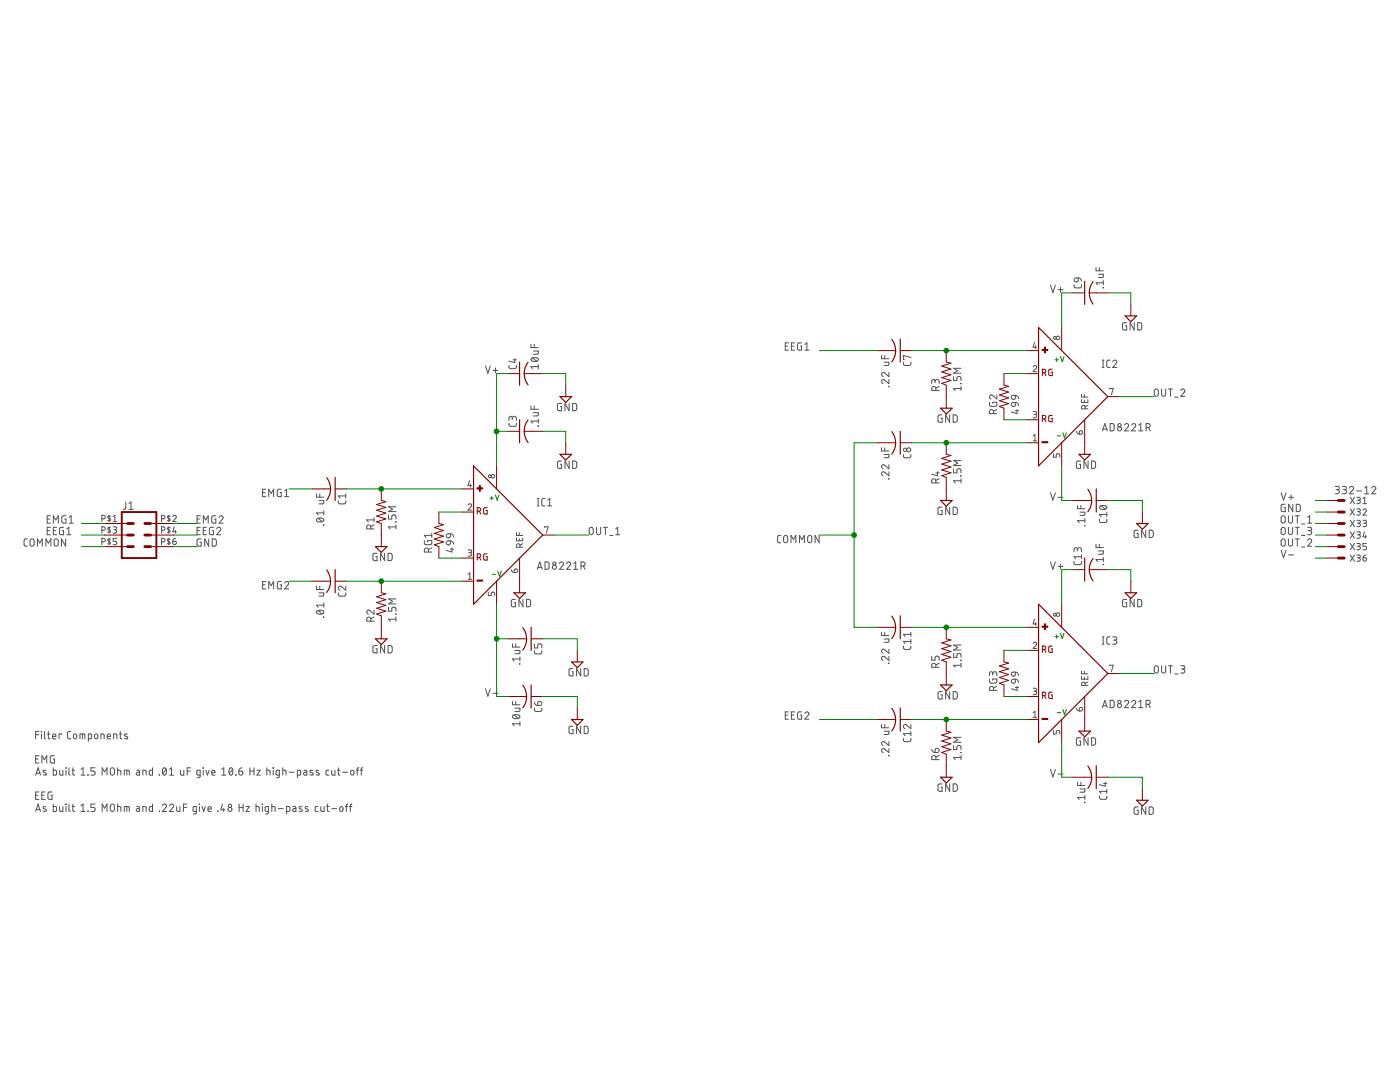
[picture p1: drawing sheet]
<svg xmlns="http://www.w3.org/2000/svg" width="279mm" height="216mm" viewBox="0 0 279 216" stroke-linecap="round" stroke-linejoin="round" font-family="sans-serif">
<g fill="none" stroke="#505050" stroke-width=".2">
<path d="M209.6 56.9l.5 1.5 .5-1.5M211.2 57.8h.9M211.6 57.3v1M214.4 56.8v.5l.3 .1h.9l.2-.1v-.5M214.5 55.6l.7-.1v.4a.41 .41 0 0 1-.6 .3 .41 .41 0 0 1-.1-.6zM215.2 55.5l.5 .2 .1 .4M218.7 53.4v.6h1.5M219.2 54.7h1l-.1 .6-.9 .1M219.4 53.4v.6M220.1 57.4h.1zM220.2 56v.8M220.2 56.4h-1.5l.4 .4"/>
<path d="M96.9 73l.5 1.5 .5-1.5M98.4 73.9h1M98.9 73.4v1M101.6 72.9v.5l.3 .2 .9-.1 .2-.1 .1-.5M102.4 71.8h.7M102.7 71.6v.8l-1.1-.3M106 68.7v.7h1.4M106 71.6a.97 .97 0 0 1 1.4 .1 .88 .88 0 0 1-1.4 0zM106.3 71.4l.8 .7M106.4 70h1v.5l-.1 .2h-.9M106.6 68.7v.7M107.4 72.7v.9"/>
<path d="M107.4 73.2h-1.4l.3 .4M156.7 69.1h.5M157.4 68.4h-.7v1.5h.7M157.9 69.1h.5M158.6 68.4h-.7v1.5h.7M160 68.4h-.6l-.2 .2v1l.2 .2 .6 .1v-.8h-.3M160.6 69.9h.8M160.6 68.7l.4-.3v1.5M175.9 70.9v.7h1.5M176.4 72.3h1l-.2 .6h-.8M176.6 70.9v.7M177.3 77.1l.1 .1z"/>
<path d="M177.4 75.7v.9l-.8-.7a.4 .4 0 0 0-.7 .1 .4 .4 0 0 0 .4 .6M177.4 74.3v.8l-.8-.7a.4 .4 0 0 0-.7 .2 .4 .4 0 0 0 .4 .5M180.3 72.3v.4l.3 .2h1l.1-.2 .1-.4M181.8 71.4l-1.5-.5v.9h.2M186.6 76.1a.41 .41 0 0 1 .4-.4 .41 .41 0 0 1 .4 .4v.4M186.6 76.4v-.5l-.4-.2-.2 .2-.1 .6M186.8 77.9v-.4a.41 .41 0 0 0-.4-.4 .41 .41 0 0 0-.5 .4v.4h1.5M187.4 77.1l-.6 .3M190.3 75.1v.8h.7v-.4a.42 .42 0 0 1 .4-.4 .42 .42 0 0 1 .4 .4v.4M191.7 76.5l.1 .1zM191.8 77.5h-1.5l.3 .4M191.8 77.1v.8"/>
<path d="M191.8 73.5h-1.5l.8 .5-.8 .5h1.5M198.9 78.8v.8l-.8-.7a.4 .4 0 0 0-.6 .1 .4 .4 0 0 0 .3 .6M201.9 79l.7-.1v.5a.41 .41 0 0 1-.6 .2 .41 .41 0 0 1-.1-.6zM202.6 78.9l.4 .1 .3 .5M206.2 73.2a.35 .35 0 0 1 .5-.3 .35 .35 0 0 1 .1 .6l-.6 .7h.7M206.5 68.3l-.3 1h.7M206.7 69v.6M215.8 79.7v.6h1.3v-.6M215.8 78.7v.5h1.3M216.4 78.7v.5M216.4 79.9v.4M220 73.3h.3"/>
<path d="M220 71.9h.3M220.2 71.9v1.4M221.5 77.6v-.1h.7l-.4 1.3M221.5 71.9h-.4l-.2 .3v.9l.2 .2h.4M222.1 72.2a.41 .41 0 0 1 .5-.3 .41 .41 0 0 1 .2 .6l-.7 .8h.8M224.9 64.4h-.7l-.2 .2v.9l.2 .3h.7v-.8h-.3M226.4 64.4v1.4l-.9-1.4v1.4M227.1 64.4h.5l.2 .2v1l-.2 .2h-.5zM230.5 77.7l.3-.1 .3 .1 .1 1a.41 .41 0 0 1-.4 .4 .41 .41 0 0 1-.4-.4zM231.8 77.6v1.1a.41 .41 0 0 0 .4 .4 .41 .41 0 0 0 .4-.4v-1.1M233.2 77.6h.8M233.6 77.6v1.5"/>
<path d="M234.4 79.2h.7M235.6 77.9a.41 .41 0 0 1 .6-.3 .41 .41 0 0 1 .1 .7l-.7 .8h.9M52.4 98.3h.5M53.1 97.6h-.7v1.5h.7M53.6 99.1v-1.5l.5 .8 .5-.8v1.5M56.1 97.6h-.5l-.2 .2-.1 1 .2 .3h.6v-.8h-.2M56.8 98l.4-.4v1.5M56.8 99.1h.8M63.2 98.6v.6h1.4M63.6 99.9h1v.6h-1M63.8 98.6v.6M67.5 99.9v.5l.4 .1h.9l.2-.1v-.5"/>
<path d="M69 98.6v.8M69 99h-1.5l.4 .4M93.7 95.9l-.3 1h.7M93.9 96.6v.6M101.6 84.4v.5l.3 .2 .9-.1 .2-.1 .1-.5M102.2 83.5a.41 .41 0 0 1 .4-.4 .41 .41 0 0 1 .5 .4v.4M102.2 83.7v-.5l-.4-.1-.2 .1v.7M106 81v.7h1.4M106.4 82.3h1v.5l-.1 .2h-.9M106.6 81v.7M107.2 99.5h.3M107.4 85v.1z"/>
<path d="M107.4 99.5v1.4M107.4 83.6v.8M107.4 84h-1.4l.3 .4M108.8 99.5h-.5l-.2 .3v.9l.2 .2h.5M109.3 99.8l.4-.3v1.4M112.1 92h-.6l-.2 .3v1l.3 .2h.5v-.9h-.3M112.1 80.5h-.6l-.2 .2v.9l.2 .3 .6 .1v-.9h-.3M113.6 80.5v1.5l-.8-1.5v1.5M113.6 92v1.5l-.8-1.5v1.5M114.3 92h.6l.2 .2v.8l-.2 .4-.6 .1zM114.3 80.5h.6l.2 .2v.9l-.2 .3-.6 .1zM175.9 89.3v.7h1.5"/>
<path d="M176.4 90.7h1l-.1 .6h-.9M176.6 89.3v.7M177.3 95.5l.1 .1zM177.4 94.1v.9l-.8-.7a.4 .4 0 0 0-.7 .1 .4 .4 0 0 0 .4 .6M177.4 92.7v.8l-.8-.6a.39 .39 0 0 0-.7 .1 .39 .39 0 0 0 .4 .5M180.3 90.7v.4l.3 .3 1-.1 .1-.2 .1-.4M186.8 96.4v-.5a.41 .41 0 0 0-.4-.4 .41 .41 0 0 0-.5 .4v.5h1.5M186.8 94.4h.6M187.1 94.1v.8l-1.2-.3M187.4 95.5l-.6 .3M188 82.8h-.6l-.2 .2v.9l.2 .3 .6 .1v-.9h-.2M189.5 82.8v1.5l-.8-1.5v1.5"/>
<path d="M190.2 82.8h.6l.2 .2 .1 .8-.3 .4-.6 .1zM190.3 93.5v.9h.7v-.5a.42 .42 0 0 1 .4-.4 .42 .42 0 0 1 .4 .4v.5M191.7 94.9l.1 .1zM191.8 95.5v.9M191.8 95.9h-1.5l.3 .5M191.8 91.9h-1.5l.8 .5-.8 .5h1.5M197.5 80.3v.6l.2 .1 .9 .1 .3-.2v-.6h-.8v.2M198.3 82.5v-.4a.41 .41 0 0 0-.4-.4 .41 .41 0 0 0-.4 .4v.4h1.4M198.9 81.7l-.6 .3M201.9 80.4l.7-.1v.5a.41 .41 0 0 1-.6 .3 .41 .41 0 0 1-.1-.7zM202.6 80.3l.6 .3 .1 .4M202.6 82h.7"/>
<path d="M203 81.7v.8l-1.2-.3M206.2 82.1h.5l.2 .2-.2 .3-.4 .1M206.2 87l.3-.3v1.3M206.2 88h.7M206.5 82.7a.35 .35 0 0 1 .4 .3 .35 .35 0 0 1-.4 .4h-.3M209.6 98.3l.5 1.5 .5-1.5M210.2 90.5v.7h.6v-.4a.36 .36 0 0 1 .3-.3 .36 .36 0 0 1 .4 .3v.4M211.2 99.2h.9M214.8 86.1l.3 .4 .3 .1M215.5 86a.36 .36 0 0 1 .6 .1 .36 .36 0 0 1-.3 .5h-.4zM215.6 92h-.6l-.2 .2v.9l.2 .3 .6 .1v-.9h-.2M216.6 81.6v-.4a.36 .36 0 0 0-.4-.3 .36 .36 0 0 0-.4 .3v.4h1.3"/>
<path d="M217.1 80.9l-.5 .3M217.1 92v1.5l-.8-1.5v1.5M217.8 92h.6l.2 .2v1l-.2 .2-.6 .1zM220 86l.5-1.5 .5 1.5M220.1 85.6h.8M221.6 84.5h.5l.2 .3v.9l-.2 .3h-.5zM224.4 84.8a.41 .41 0 0 1 .6-.3 .41 .41 0 0 1 .1 .7l-.7 .8h.8M225.8 84.8a.4 .4 0 0 1 .6-.3 .4 .4 0 0 1 .1 .7l-.7 .8h.9M227.2 86h.9M227.2 84.8l.5-.3v1.5M228.7 85.3h.4a.4 .4 0 0 0 .5-.4 .4 .4 0 0 0-.5-.4h-.4v1.5M229.2 85.3l.4 .7"/>
<path d="M255.7 98.3l.5 1.5 .4-1.5M257.2 99.2h1M257.7 98.7v1M266.5 97l.6 .1 .2 .2-.2 .4h-.4M266.9 97.7a.41 .41 0 0 1 .4 .4 .41 .41 0 0 1-.4 .4h-.4M267.9 97l.6 .1 .2 .2-.2 .4h-.4M268.3 97.7a.41 .41 0 0 1 .4 .4 .41 .41 0 0 1-.4 .4h-.4M269.3 97.4a.4 .4 0 0 1 .6-.3 .4 .4 0 0 1 .1 .6l-.7 .8h.8M269.5 99.2l.8 1.3M270.3 99.2l-.8 1.3M270.7 98h1M270.8 99.2l.5 .1 .2 .1-.1 .3-.5 .1"/>
<path d="M271.1 99.8a.35 .35 0 0 1 .4 .4 .35 .35 0 0 1-.4 .3h-.3M272 99.5l.4-.3v1.3M272.3 98.5h.9M272.3 97.4l.5-.4v1.5M273.7 97.4a.4 .4 0 0 1 .6-.3 .4 .4 0 0 1 .1 .6l-.7 .8h.9M5.5 107.5h-.5l-.2 .3v1l.2 .2h.5M6.1 107.7l.3-.2 .3 .2 .1 .9a.41 .41 0 0 1-.4 .4 .41 .41 0 0 1-.4-.4zM7.5 109v-1.5l.5 .9 .4-.9v1.5M9.2 109v-1.5l.5 .9 .5-.9v1.5M9.4 103.6h.5M9.4 105.9h.5M10.1 102.9h-.7v1.5h.7"/>
<path d="M10.1 105.2h-.7v1.5h.7M10.6 104.4v-1.5l.5 .8 .5-.8v1.5M10.6 105.9h.5M10.9 107.7l.3-.2 .3 .2 .1 .9a.4 .4 0 0 1-.4 .4 .4 .4 0 0 1-.4-.4zM11.3 105.2h-.7v1.5h.7M12.7 105.2h-.6l-.2 .2v1l.2 .3h.6v-.8h-.3M13.1 107.5v1.5l-.8-1.5v1.5M13.2 102.9h-.5l-.3 .2-.1 1 .3 .3h.6v-.8h-.3M13.3 106.7h.8M13.3 105.6l.4-.4v1.5M13.8 104.4h.8M13.8 103.3l.4-.4v1.5"/>
<path d="M20.3 103.5h.4a.35 .35 0 0 0 .3-.3 .35 .35 0 0 0-.3-.4h-.4v1.3M20.3 105.8h.4a.35 .35 0 0 0 .3-.3 .35 .35 0 0 0-.3-.4h-.4v1.3M20.3 108.1h.4a.35 .35 0 0 0 .3-.3 .35 .35 0 0 0-.3-.4h-.4v1.3M21.8 102.8v1.3M21.8 105.1v1.3M21.8 107.4v1.3M22.1 103h-.4l-.2 .2 .4 .3 .1 .3-.1 .1h-.4M22.1 105.3h-.4l-.2 .2 .4 .4 .1 .2-.5 .1M22.1 107.6l-.6 .1v.2l.6 .4-.2 .2h-.4M22.6 105.1h.4l.3 .2-.2 .4h-.4M22.6 104.1h.7M22.6 103.1l.3-.3v1.3"/>
<path d="M22.9 105.7a.35 .35 0 0 1 .4 .3 .35 .35 0 0 1-.4 .4h-.3M23.3 107.4h-.7v.6h.4a.36 .36 0 0 1 .3 .3 .36 .36 0 0 1-.3 .4h-.4M25.1 100.2v1.2l-.5 .2M25.7 101.6h.9M25.7 100.5l.4-.3v1.4M32.2 108.1h.4a.35 .35 0 0 0 .3-.3 .35 .35 0 0 0-.3-.4h-.4v1.3M32.2 105.8h.4a.35 .35 0 0 0 .3-.3 .35 .35 0 0 0-.3-.4h-.4v1.3M32.2 103.5h.4a.35 .35 0 0 0 .3-.3 .35 .35 0 0 0-.3-.4h-.4v1.3M33.7 102.8v1.3M33.7 105.1v1.3M33.7 107.4v1.3M34 107.6l-.6 .1v.2l.5 .3 .1 .2-.2 .1h-.4"/>
<path d="M34 105.3h-.4l-.2 .2 .5 .4 .1 .2-.6 .1M34 103h-.4l-.2 .1 .6 .7-.2 .1h-.4M34.5 108h.4a.35 .35 0 0 1 .3 .4 .35 .35 0 0 1-.4 .3 .35 .35 0 0 1-.3-.4zM34.5 103.1a.35 .35 0 0 1 .5-.3 .35 .35 0 0 1 .1 .6l-.6 .7h.7M34.8 105.1l-.3 1h.7M35 105.8v.6M35.1 107.4l-.4 .1-.2 .5M39.3 103.6h.5M39.3 105.9h.5M40 102.9h-.7v1.5h.7M40 105.2h-.7v1.5h.7M40.2 107.5h-.7l-.2 .2v1l.2 .3h.7v-.8h-.3"/>
<path d="M40.6 105.9h.4M40.6 104.4v-1.5l.5 .8 .5-.8v1.5M41.2 105.2h-.6v1.5h.6M41.7 107.5v1.5l-.8-1.5v1.5M42.4 107.5h.5l.2 .3 .1 .8-.3 .4h-.5zM42.6 105.2h-.6l-.2 .2v1l.2 .3h.6v-.8h-.2M43.1 102.9h-.5l-.3 .2-.1 1 .3 .3h.6v-.8h-.3M43.2 105.6a.41 .41 0 0 1 .6-.4 .41 .41 0 0 1 .1 .7l-.7 .8h.9M43.7 103.3a.39 .39 0 0 1 .6-.4 .39 .39 0 0 1 .1 .7l-.7 .8h.8M52.4 116.7h.5M53.1 116h-.7v1.5h.7M53.6 117.5v-1.5l.5 .9 .5-.9v1.5"/>
<path d="M56.1 116l-.6 .1-.1 .1-.1 1 .2 .3h.6v-.8h-.2M56.8 116.4a.41 .41 0 0 1 .6-.4 .41 .41 0 0 1 .1 .7l-.7 .8h.8M63.2 117v.6h1.4M63.2 103.5a.93 .93 0 0 1 1.4 .3 .86 .86 0 0 1-1.4 0zM63.5 103.4l.8 .7M63.6 118.3h1l-.1 .6-.9 .1M63.8 117v.6M64.5 104.7l.1 .1zM64.6 101.9v.8M64.6 102.3h-1.4l.3 .4M67.5 118.3v.5l.4 .2 .9-.1 .2-.1v-.5M69 117v.8l-.8-.7a.4 .4 0 0 0-.7 .1 .4 .4 0 0 0 .4 .6"/>
<path d="M74 105.5v-.4a.4 .4 0 0 0-.4-.4 .4 .4 0 0 0-.4 .4v.4h1.5M74.7 104.7l-.7 .4M74.7 103.7h-1.5l.3 .4M74.7 103.3v.8M75.2 110.4h-.6l-.1 .2-.1 .9 .2 .3 .6 .1v-.8h-.2M76.8 110.4v1.5l-.9-1.5v1.5M77.4 110.4h.6l.2 .3 .1 .8-.3 .3-.6 .1zM77.5 102.7v.9h.7v-.5a.42 .42 0 0 1 .4-.4 .42 .42 0 0 1 .4 .4v.5M78.9 104.1l.1 .1zM79 105.1h-1.5l.4 .4M79 104.7v.8M79 101.1h-1.5l.9 .5-.9 .5h1.5"/>
<path d="M79 119.5h-1.5l.9 .5-.9 .5h1.5M84.7 107.9v.5l.2 .3h.9l.3-.2 .1-.6h-.9v.2M85.5 110.2v-.5a.41 .41 0 0 0-.4-.4 .41 .41 0 0 0-.4 .4v.5h1.5M86.2 109.3l-.7 .4M86.2 106.4v.8M86.2 106.8h-1.5l.3 .4M89.2 108l.7-.1v.5a.41 .41 0 0 1-.6 .3 .41 .41 0 0 1-.1-.7zM89.2 106.6l.7-.1v.5a.41 .41 0 0 1-.6 .3 .41 .41 0 0 1-.1-.7zM89.9 107.9l.5 .3 .1 .4M89.9 106.5l.5 .3 .1 .3M89.9 109.6h.6M90.2 109.3v.9l-1.2-.4"/>
<path d="M93.4 100.8a.35 .35 0 0 1 .5-.3 .35 .35 0 0 1 .1 .6l-.6 .7h.7M93.4 109.7h.6l.1 .2-.1 .4h-.4M93.4 114.6l.4-.3v1.3M93.4 115.6h.7M93.8 110.3a.35 .35 0 0 1 .3 .3 .35 .35 0 0 1-.3 .4h-.4M97.5 118.2v.7h.5v-.5a.36 .36 0 0 1 .4-.3 .36 .36 0 0 1 .3 .3v.5M102.1 113.7l.2 .4 .3 .1M102.7 113.6a.36 .36 0 0 1 .6 .1 .36 .36 0 0 1-.3 .5h-.4zM102.9 119.6h-.6l-.2 .2-.1 1 .3 .3h.6v-.8h-.3M103.1 107.4v.5h1.2v-.5M103.1 106.3v.5h1.2M103.6 106.3v.5"/>
<path d="M103.6 107.5v.4M103.8 109.2v-.4a.35 .35 0 0 0-.4-.3 .35 .35 0 0 0-.3 .3v.4h1.2M104.3 108.5l-.5 .3M104.4 119.6v1.5l-.8-1.5v1.5M105.1 119.6h.5l.3 .3v.8l-.3 .4h-.5zM107.2 113.6l.5-1.5 .5 1.5M107.2 100.9h.3M107.4 113.2h.7M108.7 105.3v-.2h.7l-.4 1.3M108.8 112.1l.5 .1 .3 .2v.9l-.3 .3h-.5zM109.3 100.9h.8M111.7 112.5a.4 .4 0 0 1 .5-.4 .4 .4 0 0 1 .2 .7l-.7 .8h.8"/>
<path d="M113.1 112.5a.4 .4 0 0 1 .5-.4 .4 .4 0 0 1 .2 .7l-.7 .8h.8M114.5 113.6h.8M114.5 112.5l.4-.4v1.5M116 112.9h.4a.41 .41 0 0 0 .4-.4 .41 .41 0 0 0-.4-.4h-.4v1.5M116.4 112.9l.4 .7M117.7 105.3l.3-.1 .3 .1 .1 1a.41 .41 0 0 1-.4 .4 .41 .41 0 0 1-.4-.4zM119 105.2v1.1a.41 .41 0 0 0 .5 .4 .41 .41 0 0 0 .4-.4v-1.1M120.4 105.2h.8M120.8 105.2v1.5M121.7 106.8h.6M122.9 106.7h.8M122.9 105.6l.4-.4v1.5"/>
<path d="M155.9 106.8h-.5l-.2 .4v.9l.2 .2h.5M156.5 107l.3-.2 .3 .2 .1 .9a.41 .41 0 0 1-.4 .4 .41 .41 0 0 1-.4-.4zM157.9 108.3v-1.5l.4 .9 .5-.9v1.5M159.6 108.3v-1.5l.4 .9 .5-.9v1.5M161.3 107l.3-.2 .4 .3v.8a.41 .41 0 0 1-.4 .4 .41 .41 0 0 1-.4-.4zM163.5 106.8v1.5l-.8-1.5v1.5M188 101.2h-.6l-.2 .2v.9l.2 .3 .6 .1v-.8h-.2M189.5 101.2v1.5l-.8-1.5v1.5M190.2 101.2h.6l.2 .3 .1 .8-.3 .3-.6 .1zM209.6 112.1l.5 1.5 .5-1.5M211.2 113h.9M211.6 112.5v1"/>
<path d="M214.4 112v.5l.3 .2 .9-.1 .2-.1v-.5M215 109.7a.41 .41 0 0 1 .4-.4 .41 .41 0 0 1 .4 .4v.4M215 109.9v-.4l-.4-.2-.2 .3v.5M215.1 100.9v.6h1.4M215.5 102.2h1v.5l-.1 .1h-.9M215.7 100.9v.6M215.8 111.1h-1.4l.3 .4M215.8 110.7v.8M216.5 104.8v.1zM216.5 103.5v.8M216.5 103.9h-1.4l.3 .4M218.7 108.6v.7h1.5"/>
<path d="M219.2 109.9h1l-.2 .7h-.8M219.4 108.6v.7M219.4 103.6l.1 .5 .3 .2 .9-.1 .2-.1v-.5M219.5 101a.93 .93 0 0 1 1.4 .3 .88 .88 0 0 1-1.5 0zM219.8 100.9l.8 .7M220.1 112.6h.1M220.2 111.2v.9M220.2 111.7h-1.5l.4 .4M220.9 102.7h-1.5l.4 .4M220.9 102.3v.8M224.9 119.6h-.7l-.2 .2v1l.2 .3h.7v-.8h-.3M226.4 119.6v1.5l-.9-1.5v1.5"/>
<path d="M227.1 119.6h.5l.2 .3v.9l-.2 .3h-.5zM227.1 105.8h-.4l-.3 .2-.1 .9 .2 .4h.6v-.9h-.2M228.7 105.8v1.5l-.9-1.5v1.5M229.3 105.8h.6l.2 .2v1l-.2 .2-.6 .1zM255.7 109.8l.5 1.5 .4-1.5M255.8 103l.3-.1 .3 .1 .1 1a.41 .41 0 0 1-.4 .4 .41 .41 0 0 1-.4-.4zM255.8 107.7l.3-.2 .3 .2 .1 .9a.41 .41 0 0 1-.4 .4 .41 .41 0 0 1-.4-.4zM255.8 105.3l.3-.1 .3 .1 .1 1a.41 .41 0 0 1-.4 .4 .41 .41 0 0 1-.4-.4zM256.5 100.6h-.6l-.2 .2v1l.2 .3h.6v-.8h-.3M257.1 102.9v1.1a.41 .41 0 0 0 .4 .4 .41 .41 0 0 0 .5-.4v-1.1M257.1 107.5v1.1a.41 .41 0 0 0 .4 .4 .41 .41 0 0 0 .5-.4v-1.1M257.1 105.2v1.1a.41 .41 0 0 0 .4 .4 .41 .41 0 0 0 .5-.4v-1.1"/>
<path d="M257.2 110.7h1M258 100.6v1.5l-.8-1.5v1.5M258.5 107.5h.8M258.5 105.2h.8M258.5 102.9h.8M258.7 100.6h.5l.3 .3v.9l-.3 .3h-.5zM258.9 102.9v1.5M258.9 105.2v1.5M258.9 107.5v1.5M259.8 106.8h.6M259.8 104.6h.6M259.8 109.2h.6"/>
<path d="M261 107.8a.41 .41 0 0 1 .5-.3 .41 .41 0 0 1 .2 .7l-.7 .8h.8M261 105.2l.6 .1 .2 .2-.2 .4h-.5M261 104.4h.8M261 103.3l.4-.4v1.5M261.4 105.9a.41 .41 0 0 1 .4 .4 .41 .41 0 0 1-.4 .4h-.4M269.5 101.5l.8 1.3M269.5 103.8l.8 1.3M269.5 106.1l.8 1.3M269.5 108.4l.8 1.3M269.5 110.7l.8 1.3M270.3 101.5l-.8 1.3M270.3 103.8l-.8 1.3"/>
<path d="M270.3 106.1l-.8 1.3M270.3 108.4l-.8 1.3M270.3 110.7l-.8 1.3M270.8 101.5l.5 .1 .2 .1-.2 .4h-.4M270.8 103.8h.4l.3 .3-.2 .3h-.4M270.8 106.1l.5 .1 .2 .1-.1 .3-.5 .1M270.8 108.4l.5 .1 .2 .1-.2 .4h-.4M270.8 110.7l.5 .1 .2 .2-.2 .3h-.4M271.1 102.1a.35 .35 0 0 1 .4 .3 .35 .35 0 0 1-.4 .4h-.3M271.1 104.4a.35 .35 0 0 1 .4 .3 .35 .35 0 0 1-.4 .4h-.3M271.1 106.7a.35 .35 0 0 1 .4 .4 .35 .35 0 0 1-.4 .3h-.3M271.1 109a.36 .36 0 0 1 .4 .3 .36 .36 0 0 1-.4 .4h-.3"/>
<path d="M271.1 111.3a.35 .35 0 0 1 .4 .3 .35 .35 0 0 1-.4 .4h-.3M272 101.8a.34 .34 0 0 1 .5-.3 .34 .34 0 0 1 .1 .6l-.6 .7h.7M272 103.8l.6 .1 .1 .2-.1 .3h-.4M272 111.3h.4a.35 .35 0 0 1 .3 .4 .35 .35 0 0 1-.3 .3 .35 .35 0 0 1-.4-.3zM272 100.5h.7M272.3 106.1l-.3 1h.7M272.4 104.4a.35 .35 0 0 1 .3 .3 .35 .35 0 0 1-.3 .4h-.4M272.5 106.8v.6M272.6 110.7l-.5 .3-.1 .3M272.7 108.4h-.7v.6h.4a.37 .37 0 0 1 .3 .3 .37 .37 0 0 1-.3 .4h-.4M63.2 121.9a.95 .95 0 0 1 1.4 .3 .84 .84 0 0 1-1.4 0zM63.5 121.8l.8 .7"/>
<path d="M64.5 123.1l.1 .1zM64.6 120.3v.9M64.6 120.8h-1.4l.3 .4M74 124v-.5a.4 .4 0 0 0-.4-.4 .4 .4 0 0 0-.4 .4v.5h1.5M74.7 121.7v.9l-.8-.7a.41 .41 0 0 0-.7 .1 .41 .41 0 0 0 .3 .6M74.7 123.1l-.7 .4M75.2 128.8h-.4l-.3 .2-.1 1 .2 .3h.6v-.8h-.2M76.8 128.8v1.5l-.9-1.5v1.5M77.4 128.8h.6l.2 .3 .1 .8-.3 .4h-.6zM77.5 121.2v.8h.7v-.5a.42 .42 0 0 1 .4-.3 .42 .42 0 0 1 .4 .3v.5M78.9 122.5l.1 .1zM79 123.1v.9"/>
<path d="M79 123.5h-1.5l.4 .5M96.9 137.4l.5 1.5 .5-1.5M98.4 138.3h1M102.3 128.5v.6h1.5M102.3 140v.6h1.5M102.8 129.8h1l-.1 .6-.9 .1M102.9 128.5v.6M102.9 140v.6M103.7 132.4l.1 .1zM103.8 131.1v.8M103.8 131.5h-1.5l.3 .4M106.7 129.8v.5l.3 .2h.9l.2-.2v-.5"/>
<path d="M106.7 128.5v.8h.6v-.5a.41 .41 0 0 1 .4-.3 .41 .41 0 0 1 .4 .3v.5M114.4 133.4h-.7l-.1 .2v1l.1 .3h.7v-.8h-.3M115.9 133.4v1.5l-.8-1.5v1.5M116.6 133.4h.5l.3 .3v.9l-.3 .3h-.5zM175.9 126.2v.6h1.5M176.4 127.5h1l-.2 .6-.8 .1M176.6 126.2v.6M177.3 132.3l.1 .1zM177.4 131v.8l-.8-.7a.4 .4 0 0 0-.7 .1 .4 .4 0 0 0 .4 .6M177.4 129.5v.9l-.8-.7a.4 .4 0 0 0-.7 .1 .4 .4 0 0 0 .4 .6M180.3 128.9v.5l.3 .2h1l.1-.2 .1-.5M181.8 126.2v.8"/>
<path d="M181.8 127.6v.8M181.8 128h-1.5l.3 .4M181.8 126.6h-1.5l.3 .4M185.9 130.9v.8h.7v-.4a.42 .42 0 0 1 .4-.4 .42 .42 0 0 1 .4 .4v.4M186.8 133.2v-.4a.41 .41 0 0 0-.4-.5 .41 .41 0 0 0-.5 .5v.4h1.5M187.4 132.3l-.6 .4M188 138h-.6l-.2 .2v.9l.2 .4h.6v-.8h-.2M189.5 138v1.5l-.8-1.5v1.5M190.2 138h.6l.2 .3 .1 .8-.3 .3-.6 .1zM190.3 130.4v.8h.7v-.5a.42 .42 0 0 1 .4-.3 .42 .42 0 0 1 .4 .3v.5M191.7 131.7l.1 .1zM191.8 132.3v.9"/>
<path d="M191.8 132.8h-1.5l.3 .4M191.8 128.7h-1.5l.8 .5-.8 .5h1.5M197.5 135.5v.6l.2 .2h.9l.3-.2v-.6h-.8v.2M198.1 134.4a.41 .41 0 0 1 .4-.4 .41 .41 0 0 1 .4 .4v.4M198.1 134.7v-.5l-.4-.2-.2 .3v.5M198.3 137.8v-.4a.41 .41 0 0 0-.4-.5 .41 .41 0 0 0-.4 .5v.4h1.4M198.9 136.9l-.6 .4M201.9 135.6l.7-.1v.5a.41 .41 0 0 1-.6 .3 .41 .41 0 0 1-.1-.7zM201.9 134.2l.7-.1v.5a.41 .41 0 0 1-.6 .3 .41 .41 0 0 1-.1-.7zM202.6 135.5l.4 .2 .3 .5M202.6 134.1l.4 .1 .3 .6M202.6 137.2h.7"/>
<path d="M203 136.9v.9l-1.2-.4M206.2 128.4a.34 .34 0 0 1 .5-.2 .34 .34 0 0 1 .1 .5l-.6 .7h.7M206.2 137.3l.5 .1 .2 .2-.2 .3h-.4M206.5 123.5l-.3 1h.7M206.5 137.9a.35 .35 0 0 1 .4 .4 .35 .35 0 0 1-.4 .3h-.3M206.7 124.2v.6M215.8 135v.5h1.3v-.5M215.8 133.9v.6h1.3M216.4 133.9v.6M216.4 135.1v.4M216.6 136.8v-.3a.36 .36 0 0 0-.4-.4 .36 .36 0 0 0-.4 .4v.3h1.3M217.1 136.1l-.5 .3"/>
<path d="M220 128.5h.3M220 127.1h.3M220.2 127.1v1.4M221.5 132.9v-.2h.7l-.4 1.3M221.5 127.1h-.4l-.2 .3v1l.2 .1h.4M221.6 139.7l.5 .1 .2 .2v.9l-.2 .3h-.5zM222.1 127.1h.6l.2 .2-.2 .4h-.5M222.5 127.7a.4 .4 0 0 1 .4 .4 .4 .4 0 0 1-.4 .4h-.4M230.5 132.9l.3-.1 .3 .1 .1 1a.41 .41 0 0 1-.4 .4 .41 .41 0 0 1-.4-.4zM231.8 132.8v1.1a.41 .41 0 0 0 .4 .4 .41 .41 0 0 0 .4-.4v-1.1M233.2 132.8h.8M233.6 132.8v1.5"/>
<path d="M234.4 134.5h.7M235.6 132.8l.7 .1 .2 .2-.2 .4h-.5M236.1 133.5a.4 .4 0 0 1 .4 .4 .4 .4 0 0 1-.4 .4h-.5M7.1 146.6h.7M7.1 151.4h.5M7.1 154.7l.5-1.5 .5 1.5M7.1 158.7h.5M7.2 154.3h.8M7.8 145.9h-.7v1.5M7.8 150.8h-.7v1.5h.7M7.8 158h-.7v1.5h.7M8.2 145.9l.1 .1z"/>
<path d="M8.3 146.5v.9M8.3 158.7h.5M8.4 152.3v-1.5l.4 .8 .5-.8v1.5M8.9 145.9v1.3l.2 .2M9 158h-.7v1.5h.7M9.2 153.8l-.5-.1-.1 .2 .6 .4v.3h-.6M9.5 146.5h.5M9.7 145.9v1.4l.3 .1M10.4 158l-.6 .1-.2 .1v1l.2 .3h.6v-.8h-.3M10.5 146.9h.7a.34 .34 0 0 0-.3-.4 .34 .34 0 0 0-.4 .3l.1 .6h.6M10.6 153.2v1.5l.6-.1 .1-.8-.7-.1M10.9 150.8h-.7l-.1 .2-.1 .9 .2 .3 .7 .1v-.9h-.3"/>
<path d="M11.9 153.7v.8l.2 .2h.5v-1M12.3 146.6v-.1h-.5v.9M13.1 153.2l.1 .1zM13.2 153.7v1M13.8 153.2v1.2l.2 .3M14.1 145.9l-.4 .1-.2 .3v.9l.2 .2h.4M14.4 153.7h.5M14.5 153.2v1.2l.4 .3M14.8 146.5h.2l.3 .1v.6l-.3 .2-.3-.2zM16 147.4v-.9h.9v.9M16.2 154.7h.8M16.2 153.5l.4-.3v1.5"/>
<path d="M16.4 146.5v.9M17.5 154.6l.1 .1zM17.6 147.4h.6l.1-.7-.1-.2h-.6v1.4M18.9 146.6l.2-.1 .4 .1-.1 .8h-.3l-.2-.2zM19 153.2h-.9v.7h.5a.41 .41 0 0 1 .4 .4 .41 .41 0 0 1-.4 .4h-.5M20.1 147.4v-.9l.6 .1 .1 .8M20.4 154.7v-1.5l.5 .8 .5-.8v1.5M21.4 146.9h.7a.34 .34 0 0 0-.3-.4 .34 .34 0 0 0-.4 .3l.1 .6h.6M22.1 153.3l.3-.1 .3 .1 .1 1a.41 .41 0 0 1-.4 .4 .41 .41 0 0 1-.4-.4zM22.7 147.4v-.9l.6 .1v.8M23.5 153.7l.6 .1v.9M23.5 153.2v1.5"/>
<path d="M23.8 146.5h.5M24 145.9v1.4l.3 .1M24.8 154.7v-1l.9 .1 .1 .9M25.3 153.7v1M25.4 146.5h-.5l-.1 .2 .7 .4-.1 .3-.6-.1M27.3 153.7h.4l.2 .2v.8l-.6-.1-.1-.1 .1-.3 .6-.1M28.5 154.7v-1l.6 .1 .1 .9M30.4 153.2v1.5l-.5-.1-.1-.8 .6-.1M31.8 154.7h.1M32.6 153.3l.2-.1a.84 .84 0 0 1 0 1.5 .91 .91 0 0 1-.2-1.4zM33.1 153.5l-.6 .8M33.8 154.7h.8"/>
<path d="M33.8 153.5l.4-.3v1.5M36 153.7v.8l.3 .2h.4v-1M37.4 153.9h.6M38 153.2h-.6v1.5M39.9 154.7l-.6-.1v-.8l.6-.1v1.3l-.5 .2M40.5 153.2l.1 .1zM40.6 153.7v1M41.1 153.7l.3 1 .3-1M42.3 154.2h.6a.34 .34 0 0 0-.2-.5 .34 .34 0 0 0-.4 .3v.6l.6 .1M44.3 154.7h.8M44.3 153.5l.4-.3v1.5M45.9 153.3l.2-.1a.86 .86 0 0 1 0 1.5 .91 .91 0 0 1-.2-1.4z"/>
<path d="M46.4 153.5l-.6 .8M47 154.6l.1 .1zM47.6 153.9h.6a.42 .42 0 0 1 .3 .4 .42 .42 0 0 1-.5 .4 .42 .42 0 0 1-.4-.4zM48.3 153.2l-.4 .1-.3 .6M49.9 153.9h.8M49.9 153.2v1.5M50.7 153.2v1.5M51.3 153.7h.6l-.6 1h.6M53.3 153.7l.6 .1v.9M53.3 153.2v1.5M54.5 153.2l.1 .1zM54.5 153.7v1"/>
<path d="M55.8 154.7l-.6-.1v-.8l.6-.1-.1 1.3-.1 .2h-.4M56.4 153.7l.6 .1 .1 .9M56.4 153.2v1.5M57.7 154.1h1M59.4 154.7l.5-.1 .1-.7-.1-.2h-.5v1.5M60.6 153.7h.5l.1 .2v.8l-.5-.1-.1-.1v-.3l.6-.1M62.4 153.8l-.4-.1-.2 .2 .7 .4v.3h-.7M63.6 153.8l-.4-.1-.1 .2 .6 .4v.3h-.6M65.6 153.7h-.4l-.1 .2v.7l.5 .1M66.2 153.7v.8l.2 .2h.4v-1M67.4 153.7h.4M67.5 153.2v1.2l.3 .3"/>
<path d="M68.4 154.1h1M70.1 153.8l.3-.1 .2 .3v.5l-.2 .2-.4-.2zM71.1 153.7h.5M71.6 153.2l-.3 .1v1.4M71.9 153.7h.5M72.4 153.2l-.3 .1v1.4M102.4 142.8a.93 .93 0 0 1 1.4 .2 .88 .88 0 0 1-1.5 0zM102.6 142.7l.8 .6M102.8 141.3h1l-.1 .5-.1 .1-.8 .1M103.8 144v.8M103.8 144.4h-1.5l.3 .4M106.7 141.3v.5l.3 .2 .9-.1 .2-.1v-.5"/>
<path d="M106.7 140.1l.1 .4 .5 .3M107.4 140.1a.42 .42 0 0 1 .7 .1 .42 .42 0 0 1-.4 .6h-.4zM114.4 144.9h-.5l-.3 .2v1l.1 .3h.7v-.8h-.3M115.9 144.9v1.5l-.8-1.5v1.5M116.6 144.9h.5l.3 .3v.9l-.3 .3h-.5zM156.7 142.7h.5M157.4 142h-.7v1.5h.7M157.9 142.7h.5M158.6 142h-.7v1.5h.7M160 142l-.6 .1-.2 .1v1l.2 .3h.6v-.8h-.3M160.6 142.4a.39 .39 0 0 1 .6-.3 .39 .39 0 0 1 .1 .6l-.7 .8h.8M175.9 144.6v.6h1.5"/>
<path d="M176.4 145.9h1l-.1 .6-.9 .1M176.6 144.6v.6M177.3 150.7l.1 .1zM177.4 149.4v.8l-.8-.7a.4 .4 0 0 0-.7 .1 .4 .4 0 0 0 .4 .6M177.4 148v.8l-.8-.7a.39 .39 0 0 0-.6 .1 .39 .39 0 0 0 .3 .6M180.3 147.3v.5l.3 .2h1l.1-.2 .1-.5M181.8 144.6v.8l-.8-.7a.41 .41 0 0 0-.7 .1 .41 .41 0 0 0 .3 .6M181.8 146.4h-1.5l.3 .4M181.8 146v.8M185.9 149.5l.2 .4 .5 .3M186.7 149.4a.42 .42 0 0 1 .7 .2 .42 .42 0 0 1-.4 .6h-.4zM186.8 151.6v-.4a.41 .41 0 0 0-.4-.5 .41 .41 0 0 0-.5 .5v.4h1.5"/>
<path d="M187.4 150.7l-.6 .4M188 156.4h-.6l-.2 .3v1l.3 .2h.5v-.8h-.2M189.5 156.4v1.5l-.8-1.5v1.5M190.2 156.4h.6l.2 .3 .1 .8-.3 .4h-.6zM190.3 148.8v.8h.7v-.5a.42 .42 0 0 1 .4-.4 .42 .42 0 0 1 .4 .4v.5M191.7 150.1l.1 .1zM191.8 150.7v.9M191.8 151.2h-1.5l.3 .4M191.8 147.1h-1.5l.8 .5-.8 .5h1.5M206.2 142.2l.3-.3v1.3M206.2 143.2h.7M209.6 153.5l.5 1.5 .5-1.5"/>
<path d="M210.2 145.8v.7h.6v-.5a.36 .36 0 0 1 .3-.3 .36 .36 0 0 1 .4 .3v.5M211.2 154.5h.9M214.8 141.3l.3 .5 .3 .1M215.1 156.1v.6h1.4M215.5 141.2a.36 .36 0 0 1 .5 .2 .36 .36 0 0 1-.2 .5h-.4zM215.5 157.4h1v.5l-.1 .2h-.9M215.6 147.2h-.6l-.2 .2v1l.2 .3h.6v-.8h-.2M215.7 156.1v.6M216.5 158.7v.8M216.5 159.1h-1.4l.3 .4M217.1 147.2v1.5l-.8-1.5v1.5M217.8 147.2l.6 .1 .2 .2v.9l-.2 .3h-.6z"/>
<path d="M219.4 158.8l.1 .5 .3 .2h.9l.2-.2v-.5M220 141.2l.5-1.5 .5 1.5M220.1 140.8h.8M220.2 156.3h.7M220.6 156.1v.8l-1.2-.3M220.9 157.9h-1.5l.4 .4M220.9 157.5v.8M224.4 140.1a.41 .41 0 0 1 .6-.3 .41 .41 0 0 1 .1 .6l-.7 .8h.8M225.8 140.1a.4 .4 0 0 1 .6-.3 .4 .4 0 0 1 .1 .6l-.7 .8h.9M227.2 140.1l.5-.4v1.5M227.2 141.2h.9M228.7 140.5h.4a.4 .4 0 0 0 .5-.4 .4 .4 0 0 0-.5-.4h-.4v1.5"/>
<path d="M229.2 140.5l.4 .7M7.1 161.9l.5-1.5 .5 1.5M7.2 161.5h.8M9.2 161l-.4-.1-.2 .3 .6 .4v.2l-.1 .1-.5-.1M10.6 160.4v1.5h.6l.1-.8-.2-.1-.5-.1M11.9 160.9v.9l.2 .1h.5v-1M13.1 160.4l.1 .1zM13.2 160.9v1M13.8 160.4v1.3l.2 .2M14.4 160.9h.5M14.5 160.4l.1 1.4 .3 .1M16.2 160.8l.4-.4v1.5"/>
<path d="M16.2 161.9h.8M17.5 161.8l.1 .1zM19 160.4h-.9v.7h.5a.42 .42 0 0 1 .4 .4 .42 .42 0 0 1-.4 .4h-.5M20.4 161.9v-1.5l.5 .9 .5-.9v1.5M22.1 160.6l.3-.2 .3 .2 .1 .9a.41 .41 0 0 1-.4 .4 .41 .41 0 0 1-.4-.4zM23.5 160.9l.6 .2v.8M23.5 160.4v1.5M24.8 161.9v-1l.9 .1 .1 .9M25.3 160.9v1M27.3 160.9l.4 .1 .2 .2v.7h-.6l-.1-.2 .1-.2 .6-.1M28.5 161.9v-1l.6 .2 .1 .8M30.4 160.4v1.5h-.4l-.2-.2v-.6l.2-.1 .4-.1"/>
<path d="M31.8 161.8l.1 .1zM32.4 160.8a.4 .4 0 0 1 .6-.3 .4 .4 0 0 1 .1 .6l-.7 .8h.8M33.8 160.8a.4 .4 0 0 1 .6-.3 .4 .4 0 0 1 .1 .6l-.7 .8h.8M35.3 160.9v.9l.2 .1h.4v-1M36.6 161.1h.7M37.3 160.4h-.7v1.5M39.2 161.9l-.7-.1v-.6l.2-.2 .5-.1v1.3l-.2 .2h-.4M39.8 160.4v.1zM39.8 160.9v1M40.3 160.9l.4 1 .3-1M41.5 161.4h.7a.34 .34 0 0 0-.3-.4 .34 .34 0 0 0-.4 .3l.1 .5 .6 .1M43.4 161.8l.1 .1z"/>
<path d="M44.4 160.4l-.3 1.2h.8M44.6 161.3v.6M47.7 161.1h.8M47.7 160.4v1.5M48.5 160.4v1.5M49.1 160.9h.7l-.7 1h.7M51.1 160.9l.6 .2 .1 .8M51.1 160.4v1.5M52.3 160.4l.1 .1zM52.4 160.9v1M53.6 161.9l-.7-.1v-.6l.2-.2 .5-.1v1.3l-.2 .2h-.4M54.3 160.9l.6 .2v.8"/>
<path d="M54.3 160.4v1.5M55.5 161.4h1M57.2 161.9l.6-.1-.1-.8-.5-.1v1.5M58.5 160.9l.5 .1 .1 .9-.6-.1-.1-.2 .2-.2h.5M60.3 161l-.4-.1-.2 .3 .5 .3 .1 .3-.2 .1-.4-.1M61.5 161l-.4-.1-.2 .3 .5 .3 .2 .3-.2 .1-.5-.1M63.5 160.9l-.5 .1-.1 .2v.6l.6 .1M64 160.9l.1 .9 .2 .1h.4v-1M65.2 160.9h.5M65.3 160.4l.1 1.4 .3 .1M66.2 161.4h1M67.9 161h.3l.2 .1v.6l-.2 .2-.4-.2z"/>
<path d="M68.9 160.9h.5M69.4 160.4l-.3 .3v1.2M69.7 160.9h.5M70.2 160.4l-.3 .2v1.3M216.5 160.1h.1M227.1 161h-.4l-.3 .2-.1 1 .2 .3h.6v-.8h-.2M228.7 161v1.5l-.9-1.5v1.5M229.3 161l.6 .1 .2 .2v.9l-.2 .3h-.6z"/>
<circle cx="210.5" cy="67.4" r=".29"/>
<circle cx="211.1" cy="67.4" r=".35"/>
<circle cx="97.7" cy="95" r=".28"/>
<circle cx="98.4" cy="95" r=".35"/>
<circle cx="180.6" cy="89.8" r=".33"/>
<circle cx="181.4" cy="89.8" r=".41"/>
<circle cx="223.4" cy="85.6" r=".41"/>
<circle cx="223.4" cy="84.8" r=".33"/>
<circle cx="110.7" cy="112.5" r=".33"/>
<circle cx="110.7" cy="113.2" r=".41"/>
<circle cx="210.5" cy="122.7" r=".29"/>
<circle cx="211.1" cy="122.7" r=".35"/>
<circle cx="223.4" cy="140.8" r=".41"/>
<circle cx="223.4" cy="140.1" r=".33"/>
<circle cx="45.9" cy="161.5" r=".4"/>
<circle cx="45.9" cy="160.8" r=".33"/>
</g>
<g fill="none" stroke="#800000" stroke-width=".23">
<path d="M216.5 56.1v4.6M218.2 56.2a3.6 3.6 0 0 0-.1 4.5M103.7 72.2v4.7M105.4 72.3a3.6 3.6 0 0 0 0 4.5M111.8 79.1h2.3l-1.2 1.2zM178 67.7l.5 .8 .2 1.5M178.8 70l-.2 .9-.6 1.3M179.7 67.6v4.6M207.3 65.3l13.8 13.8-13.8 13.9zM224.5 63h2.3l-1.1 1.2zM65.2 95.3a3.6 3.6 0 0 1 0 4.5M66.9 95.2v4.7"/>
<path d="M94.5 93l13.8 13.8-13.8 13.8zM103.7 83.8v4.5M105.4 83.8a3.6 3.6 0 0 0 0 4.5M111.8 90.7h2.3l-1.2 1.1zM178 86.1l.5 .9 .2 1.3M178.8 88.3l-.2 1-.6 1.3M179.7 86.1v4.6M187.7 99.9h2.3l-1.2 1.1zM187.7 81.4h2.3l-1.2 1.2zM215.3 90.7h2.3l-1.1 1.1zM217.1 97.6l.6 1.3 .1 1M217.9 99.9l-.3 1.4-.5 .8"/>
<path d="M218.8 97.6v4.6M65.2 113.7a3.6 3.6 0 0 1 0 4.5M66.9 113.7v4.6M74.9 109.1h2.3l-1.1 1.1zM102.6 118.3h2.3l-1.2 1.1zM216.5 111.4v4.6M218.2 111.4a3.6 3.6 0 0 0-.1 4.5M224.5 118.3h2.3l-1.1 1.1zM226.8 104.5h2.3l-1.1 1.1zM74.9 127.5h2.3l-1.1 1.1zM104.3 125.2a3.7 3.7 0 0 1 0 4.5M104.3 136.7a3.7 3.7 0 0 1 0 4.5"/>
<path d="M106 125.2v4.6M106 136.7v4.6M114.1 132.1h2.3l-1.2 1.1zM178 122.9l.5 .9 .2 1.4M178.8 125.2l-.2 .9-.6 1.3M179.7 122.9v4.6M187.7 136.7h2.3l-1.2 1.1zM207.3 120.6l13.8 13.8-13.8 13.8zM114.1 143.6h2.3l-1.2 1.1zM178 141.4l.5 .8 .2 1.4M178.8 143.6l-.2 .9-.6 1.3M179.7 141.3v4.6"/>
<path d="M187.7 155.1h2.3l-1.2 1.1zM215.3 145.9h2.3l-1.1 1.1zM217.1 152.8l.6 1.3 .1 1M217.9 155.1l-.3 1.4-.5 .8M218.8 152.8v4.6M226.8 159.7h2.3l-1.1 1.1z"/>
</g>
<g fill="none" stroke="#800000" stroke-width=".2">
<path d="M214.2 58.4h2.3M217.4 58.4h3.7M101.4 74.5h2.3M104.6 74.5h3.7M112.9 76.9v2.2M175 70h3.7M179.7 70h2.2M188.8 70v2.2l1 .3-1.9 .5 1.9 .6-1.9 .6 1.9 .6-1.9 .6 1.9 .5-1.9 .6 .9 .4v4.5M200.4 74.5v2.4l.9 .2-1.8 .6 1.8 .5-1.8 .6 1.8 .6-1.8 .6 1.8 .5-1.8 .6 .9 .3v2.4M205 74.5h2.3M205 70h2.3M208 74.4h.4a.35 .35 0 0 0 .3-.4 .35 .35 0 0 0-.3-.3h-.4v1.3"/>
<path d="M208.4 74.4l.3 .6M210 73.7l-.7 .1v.9l.2 .2 .5 .1v-.7h-.2M211.9 65.3v4.7M221.1 79.1h2.3M225.7 60.7v2.3M62.3 97.6h3.7M66.9 97.6h2.3M76.1 97.6v2.3l.9 .2-1.8 .6 1.8 .5-1.8 .6 1.8 .6-1.8 .6 1.8 .5-1.8 .6 .9 .4v4.6M92.2 97.6h2.3M99.1 93v4.6M101.4 86.1h2.3M104.6 86.1h3.7"/>
<path d="M112.9 88.3v2.4M175 88.3h3.7M179.7 88.3h2.2M188.8 88.3v2.4l1 .2-1.9 .6 1.9 .5-1.9 .6 1.9 .6-1.9 .6 1.9 .5-1.9 .6 .9 .3v4.7M205 88.3h2.3M205 83.8h2.3M208 83.6h.4a.35 .35 0 0 0 .3-.4 .35 .35 0 0 0-.3-.3h-.4v1.3M208.4 83.6l.3 .6M210 82.9l-.7 .1v.9l.2 .2 .5 .1v-.7h-.2M211.9 88.3v4.7M214.2 99.9h3.6M216.5 83.8v6.9"/>
<path d="M218.8 99.9h2.3M264.8 99.9h2.3M20.8 106.8h4.7M20.8 104.5h4.7M20.8 109.1h4.7M30.1 106.8h4.6M30.1 104.5h4.6M30.1 109.1h4.6M62.3 116h3.7M66.9 116h2.3M76.1 116v2.3l.9 .2-1.8 .6 1.8 .6-1.8 .5 1.8 .6-1.8 .6 1.8 .5-1.8 .6 .9 .4v4.6M87.6 102.2v2.3l.9 .2-1.8 .6 1.8 .6-1.8 .5 1.8 .6-1.8 .6 1.8 .5-1.8 .6 .9 .4v2.3"/>
<path d="M92.2 116h2.3M92.2 102.2h2.3M92.2 111.4h2.3M95.2 102h.4a.35 .35 0 0 0 .3-.3 .35 .35 0 0 0-.3-.4h-.4v1.3M95.2 111.2h.4a.35 .35 0 0 0 .3-.3 .35 .35 0 0 0-.3-.4h-.4v1.3M95.7 102l.2 .6M95.7 111.2l.2 .6M97.2 101.3h-.5l-.2 .2v.8l.2 .3h.5v-.7h-.2M97.2 110.5l-.6 .1v1.1l.6 .1v-.7h-.2M99.1 116v4.6M103.7 111.4v6.9M108.3 106.8h2.3"/>
<path d="M214.2 113.7h2.3M217.4 113.7h3.7M225.7 116v2.3M228 102.2v2.3M264.8 106.8h2.3M264.8 102.2h2.3M264.8 111.4h2.3M264.8 104.5h2.3M264.8 109.1h2.3M101.4 127.5h3.7M101.4 139h3.7M106 127.5h2.3"/>
<path d="M106 139h2.3M115.2 129.8v2.3M175 125.2h3.7M179.7 125.2h2.2M188.8 125.2v2.3l1 .2-1.9 .6 1.9 .6-1.9 .5 1.9 .6-1.9 .6 1.9 .5-1.9 .6 .9 .4v4.6M200.4 129.8v2.3l.9 .2-1.8 .6 1.8 .6-1.8 .5 1.8 .6-1.8 .6 1.8 .6-1.8 .5 .9 .4v2.3M205 139h2.3M205 125.2h2.3M205 129.8h2.3M208 129.6h.4a.36 .36 0 0 0 .3-.3 .36 .36 0 0 0-.3-.4h-.4v1.3M208 138.8h.4a.35 .35 0 0 0 .3-.3 .35 .35 0 0 0-.3-.4h-.4v1.3M208.4 129.6l.3 .6"/>
<path d="M208.4 138.8l.3 .6M210 128.9l-.7 .2v.8l.2 .3h.5v-.7h-.2M210 138.1l-.7 .2v.8l.2 .3h.5v-.7h-.2M211.9 120.6v4.6M216.5 139v6.9M221.1 134.4h2.3M115.2 141.3v2.3M175 143.6h3.7M179.7 143.6h2.2M188.8 143.6v2.3l1 .2-1.9 .6 1.9 .6-1.9 .5 1.9 .6-1.9 .6 1.9 .6-1.9 .5 .9 .4v4.6M205 143.6h2.3M211.9 143.6v4.6"/>
<path d="M214.2 155.1h3.6M218.8 155.1h2.3M228 157.4v2.3"/>
</g>
<g fill="#800000" stroke="#800000" stroke-width=".2">
<path d="M95.7 96.9h.2v1.1h-.2z"/>
<path d="M95.2 97.3h1.1v.3h-1.1z"/>
<path d="M95.2 115.7h1.1v.3h-1.1z"/>
<path d="M208.4 69.3h.2v1.1h-.2z"/>
<path d="M208 69.7h1.1v.2h-1.1z"/>
<path d="M208 88.1h1.1v.2h-1.1z"/>
<path d="M208.4 124.5h.2v1.1h-.2z"/>
<path d="M208 124.9h1.1v.3h-1.1z"/>
<path d="M208 143.4h1.1v.2h-1.1z"/>
</g>
<path d="M267.1 99.9h1.2M25.5 109.1h1.1M25.5 106.8h1.1M25.5 104.5h1.1M28.9 109.1h1.2M28.9 106.8h1.2M28.9 104.5h1.2M267.1 109.1h1.2M267.1 106.8h1.2M267.1 104.5h1.2M267.1 102.2h1.2M267.1 111.4h1.2" fill="none" stroke="#800000" stroke-width=".57"/>
<path d="M24.3 102.2h6.9v9.2h-6.9z" fill="none" stroke="#800000" stroke-width=".38"/>
<g fill="none" stroke="#008000" stroke-width=".2">
<path d="M214.2 58.4h-2.3v6.9M221.1 58.4h4.6v2.3M101.4 74.5h-2.3v18.5M108.3 74.5h4.6v2.4M163.5 70h11.5M181.9 70h23.1M200.4 74.5h4.6M210.5 71.8h.7M210.9 71.4v.7M211.6 71.1l.4 1.1 .3-1.1M223.4 79.1h6.9M57.7 97.6h4.6"/>
<path d="M69.2 97.6h23M97.8 99.4h.7M98.1 99.1v.7M98.9 98.8l.3 1 .4-1M99.1 86.1h2.3M108.3 86.1h4.6v2.2M175 88.3h-4.5v36.9h4.5M181.9 88.3h23.1M200.4 83.8h4.6M211 87h.7M211.9 93v6.9h2.3M212.1 86.3l.3 1.1 .4-1.1"/>
<path d="M221.1 99.9h6.9v2.3M262.5 99.9h2.3M16.3 109.1h4.5M16.3 106.8h4.5M16.3 104.5h4.5M34.7 109.1h4.6M34.7 106.8h4.6M34.7 104.5h4.6M57.7 116h4.6M69.2 116h23M87.6 111.4h4.6M87.6 102.2h4.6"/>
<path d="M98.2 114.6h.7M99.3 113.9l.4 1.1 .3-1.1M110.6 106.8h6.9M163.5 106.8h7M214.2 113.7h-2.3v6.9M221.1 113.7h4.6v2.3M262.5 111.4h2.3M262.5 102.2h2.3M262.5 109.1h2.3M262.5 106.8h2.3M262.5 104.5h2.3M99.1 120.6v18.4h2.3"/>
<path d="M99.1 127.5h2.3M108.3 127.5h6.9v2.3M108.3 139h6.9v2.3M181.9 125.2h23.1M200.4 139h4.6M200.4 129.8h4.6M210.5 127h.7M210.9 126.7v.7M211.6 126.4l.4 1 .3-1M223.4 134.4h6.9M163.5 143.6h11.5M181.9 143.6h23.1"/>
<path d="M211 142.2h.7M211.9 148.2v6.9h2.3M212.1 141.6l.3 1 .4-1M221.1 155.1h6.9v2.3"/>
</g>
<g fill="#008000" stroke="#008000" stroke-width=".2">
<circle cx="76.1" cy="116" r=".47"/>
<circle cx="76.1" cy="97.6" r=".47"/>
<circle cx="99.1" cy="86.1" r=".47"/>
<circle cx="99.1" cy="127.5" r=".47"/>
<circle cx="188.8" cy="88.3" r=".47"/>
<circle cx="188.8" cy="70" r=".47"/>
<circle cx="188.8" cy="143.6" r=".47"/>
<circle cx="188.8" cy="125.2" r=".47"/>
<circle cx="170.5" cy="106.8" r=".47"/>
</g>
</svg>
